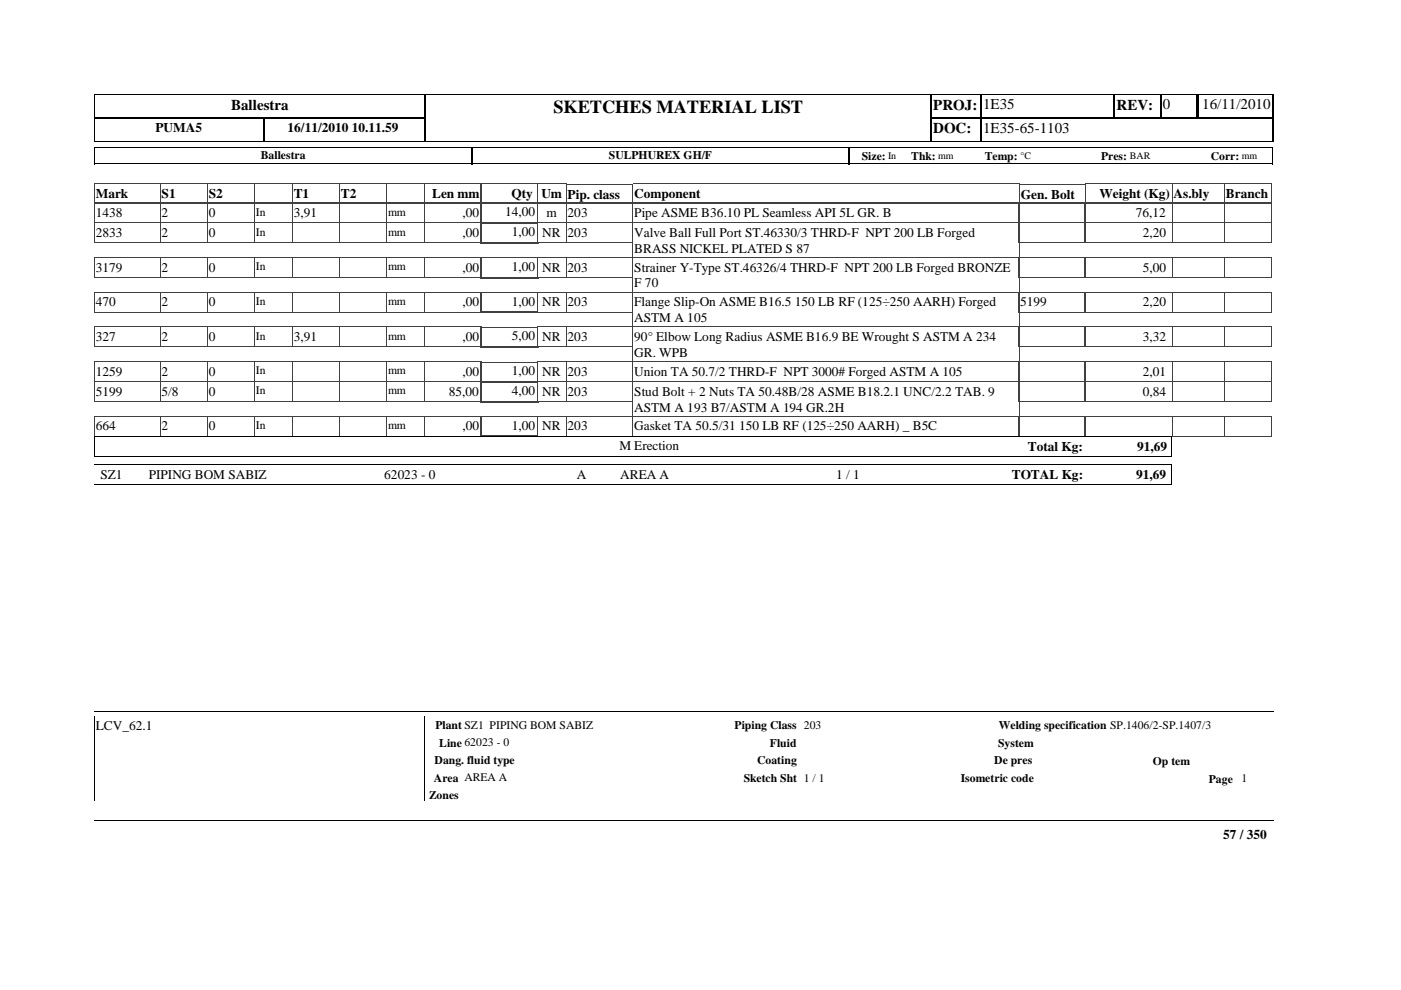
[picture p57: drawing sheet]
<svg xmlns="http://www.w3.org/2000/svg" width="297mm" height="210mm" viewBox="0 0 297 210" stroke-linecap="round" stroke-linejoin="round" font-family="sans-serif">
<defs><g id="words">
<text font-size="3.9" x="117.3" y="23.9">SKETCHES MATERIAL LIST</text>
<g font-size="3.2">
<text x="49" y="23.2">Ballestra</text>
<text x="197.9" y="23.2">PROJ:</text>
<text x="208.4" y="23.2">1E35</text>
<text x="236.7" y="23.2">REV:</text>
<text x="246.5" y="23.2">0</text>
<text x="254.9" y="23.2">16/11/2010</text>
<text x="197.9" y="28.3">DOC:</text>
<text x="208.4" y="28.2">1E35-65-1103</text>
</g>
<g font-size="2.8">
<text x="33" y="27.9">PUMA5</text>
<text x="61" y="27.9">16/11/2010 10.11.59</text>
<text x="20.3" y="42.1">Mark</text>
<text x="20.3" y="46">1438</text>
<text x="34.3" y="46">2</text>
<text x="34.3" y="42.1">S1</text>
<text x="44.3" y="42.1">S2</text>
<text x="44.3" y="46">0</text>
<text x="62.3" y="42.1">T1</text>
<text x="62.3" y="46">3,91</text>
<text x="72.3" y="42.1">T2</text>
<text x="91.6" y="42.1">Len mm</text>
<text x="98.1" y="46">,00</text>
<text x="107.1" y="45.8">14,00</text>
<text x="108.5" y="42.1">Qty</text>
<text x="114.8" y="42.1">Um</text>
<text x="115.8" y="46">m</text>
<text x="120.4" y="42.1">Pip. class</text>
<text x="120.4" y="46">203</text>
<text x="134.5" y="42.1">Component</text>
<text x="134.5" y="46">Pipe ASME B36.10 PL Seamless API 5L GR. B</text>
<text x="216.5" y="42.1">Gen. Bolt</text>
<text x="233.1" y="42.1">Weight (Kg)</text>
<text x="240.8" y="46">76,12</text>
<text x="248.8" y="42.1">As.bly</text>
<text x="259.9" y="42.1">Branch</text>
<text x="20.3" y="50.3">2833</text>
<text x="34.3" y="50.3">2</text>
<text x="44.3" y="50.3">0</text>
<text x="98.1" y="50.3">,00</text>
<text x="108.5" y="50.1">1,00</text>
<text x="115" y="50.3">NR</text>
<text x="120.4" y="50.3">203</text>
<text x="134.5" y="50.3">Valve Ball Full Port ST.46330/3 THRD-F NPT 200 LB Forged</text>
<text x="134.5" y="53.6">BRASS NICKEL PLATED S 87</text>
<text x="242.3" y="50.3">2,20</text>
<text x="20.3" y="57.6">3179</text>
<text x="34.3" y="57.6">2</text>
<text x="44.3" y="57.6">0</text>
<text x="98.1" y="57.6">,00</text>
<text x="108.5" y="57.4">1,00</text>
<text x="115" y="57.6">NR</text>
<text x="120.4" y="57.6">203</text>
<text x="134.5" y="57.6">Strainer Y-Type ST.46326/4 THRD-F NPT 200 LB Forged BRONZE</text>
<text x="242.3" y="57.6">5,00</text>
<text x="20.3" y="65">470</text>
<text x="34.3" y="65">2</text>
<text x="44.3" y="65">0</text>
<text x="98.1" y="65">,00</text>
<text x="108.5" y="64.8">1,00</text>
<text x="115" y="65">NR</text>
<text x="120.4" y="65">203</text>
<text x="134.5" y="60.9">F 70</text>
<text x="134.5" y="65">Flange Slip-On ASME B16.5 150 LB RF (125÷250 AARH) Forged</text>
<text x="216.3" y="65">5199</text>
<text x="242.3" y="65">2,20</text>
<text x="134.5" y="68.3">ASTM A 105</text>
<text x="20.3" y="72.3">327</text>
<text x="34.3" y="72.3">2</text>
<text x="44.3" y="72.3">0</text>
<text x="62.3" y="72.3">3,91</text>
<text x="98.1" y="72.3">,00</text>
<text x="108.5" y="72.1">5,00</text>
<text x="115" y="72.3">NR</text>
<text x="120.4" y="72.3">203</text>
<text x="134.5" y="72.3">90° Elbow Long Radius ASME B16.9 BE Wrought S ASTM A 234</text>
<text x="134.5" y="75.6">GR. WPB</text>
<text x="242.3" y="72.3">3,32</text>
<text x="20.3" y="79.7">1259</text>
<text x="20.3" y="83.9">5199</text>
<text x="34.3" y="79.7">2</text>
<text x="34.3" y="83.9">5/8</text>
<text x="44.3" y="79.7">0</text>
<text x="44.3" y="83.9">0</text>
<text x="95.2" y="83.9">85,00</text>
<text x="98.1" y="79.7">,00</text>
<text x="108.5" y="79.5">1,00</text>
<text x="108.5" y="83.7">4,00</text>
<text x="115" y="79.7">NR</text>
<text x="115" y="83.9">NR</text>
<text x="120.4" y="79.7">203</text>
<text x="120.4" y="83.9">203</text>
<text x="134.5" y="79.7">Union TA 50.7/2 THRD-F NPT 3000# Forged ASTM A 105</text>
<text x="134.5" y="83.9">Stud Bolt + 2 Nuts TA 50.48B/28 ASME B18.2.1 UNC/2.2 TAB. 9</text>
<text x="242.3" y="79.7">2,01</text>
<text x="242.3" y="83.9">0,84</text>
<text x="134.5" y="87.2">ASTM A 193 B7/ASTM A 194 GR.2H</text>
<text x="20.3" y="91.3">664</text>
<text x="34.3" y="91.3">2</text>
<text x="44.3" y="91.3">0</text>
<text x="98.1" y="91.3">,00</text>
<text x="108.5" y="91.1">1,00</text>
<text x="115" y="91.3">NR</text>
<text x="120.4" y="91.3">203</text>
<text x="131.3" y="95.5">M Erection</text>
<text x="134.5" y="91.3">Gasket TA 50.5/31 150 LB RF (125÷250 AARH) _ B5C</text>
<text x="217.9" y="95.6">Total Kg:</text>
<text x="241.1" y="95.6">91,69</text>
<text x="21.3" y="101.5">SZ1</text>
<text x="31.6" y="101.5">PIPING BOM SABIZ</text>
<text x="81.5" y="101.5">62023 - 0</text>
<text x="122.3" y="101.5">A</text>
<text x="131.5" y="101.5">AREA A</text>
<text x="177.3" y="101.5">1 / 1</text>
<text x="214.5" y="101.6">TOTAL Kg:</text>
<text x="240.9" y="101.6">91,69</text>
<text x="20.3" y="154.9">LCV_62.1</text>
<text x="259.4" y="177.9">57 / 350</text>
</g>
<g font-size="2.5">
<text x="55.3" y="33.7">Ballestra</text>
<text x="129.1" y="33.7">SULPHUREX GH/F</text>
<text x="182.7" y="33.8">Size:</text>
<text x="193.2" y="33.8">Thk:</text>
<text x="208.8" y="33.8">Temp:</text>
<text x="233.5" y="33.8">Pres:</text>
<text x="256.7" y="33.8">Corr:</text>
<text x="54.3" y="45.7">In</text>
<text x="82.3" y="45.7">mm</text>
<text x="54.3" y="49.9">In</text>
<text x="82.3" y="49.9">mm</text>
<text x="54.3" y="57.3">In</text>
<text x="82.3" y="57.3">mm</text>
<text x="54.3" y="64.6">In</text>
<text x="82.3" y="64.6">mm</text>
<text x="54.3" y="72">In</text>
<text x="82.3" y="72">mm</text>
<text x="54.3" y="79.4">In</text>
<text x="54.3" y="83.6">In</text>
<text x="82.3" y="79.4">mm</text>
<text x="82.3" y="83.6">mm</text>
<text x="54.3" y="90.9">In</text>
<text x="82.3" y="90.9">mm</text>
<text x="92.3" y="154.6">Plant SZ1 PIPING BOM SABIZ</text>
<text x="155.7" y="154.6">Piping Class 203</text>
<text x="211.8" y="154.6">Welding specification SP.1406/2-SP.1407/3</text>
<text x="93.1" y="158.3">Line 62023 - 0</text>
<text x="163.2" y="158.3">Fluid</text>
<text x="211.6" y="158.3">System</text>
<text x="92" y="165.7">Area AREA A</text>
<text x="92.2" y="162">Dang. fluid type</text>
<text x="157.7" y="165.7">Sketch Sht 1 / 1</text>
<text x="160.5" y="162">Coating</text>
<text x="203.7" y="165.7">Isometric code</text>
<text x="210.8" y="162">De pres</text>
<text x="244.5" y="162.2">Op tem</text>
<text x="256.3" y="165.9">Page</text>
<text x="263.2" y="165.9">1</text>
<text x="91" y="169.4">Zones</text>
</g>
<g font-size="2.1">
<text x="188.3" y="33.7">In</text>
<text x="198.9" y="33.7">mm</text>
<text x="216.4" y="33.7">°C</text>
<text x="239.6" y="33.7">BAR</text>
<text x="263.3" y="33.7">mm</text>
</g>
</g></defs>
<g fill="none" stroke="#404040" stroke-width=".21">
<path d="M20 39h70M20 39v4M34 39v4M43.9 39v4M54 39v4M62 39v4M72 39v4M82 39v4M90 39v4M101.9 39h12.2v4h-12.2zM134.2 39h81.9v4h-81.9M134.2 39v4h-14.2v-3.9h14.2"/>
<path d="M248.5 39h21.2v4h-21.2zM259.6 39v4M20 43h70"/>
</g>
<path d="M113.9 39h6.1v4h-6.1z" fill="#fff"/>
<path d="M90 39h12v4h-12zM113.9 39h6.2l-.1 4h-6.1zM216.2 39.1h13.9v3.9h-13.9zM248.5 39v4M248.5 39h-18.5v4h18.5" fill="none" stroke="#404040" stroke-width=".21"/>
<path d="M20 31.2h249.9M20 34.7h249.9M20 30h70.3M20 20.1h70.3M20.1 20v10.1M20.1 31.1v3.7M197.2 30h72.9M197.2 20.1h72.9M269.9 31.1v3.7" fill="none" stroke="#000" stroke-width=".21"/>
<path d="M20 25h70.3M55.9 24.9v5.2M90.1 20v5.2M100 31.1v3.7M180 31.1v3.7M197.2 25h72.9M197.4 20v10.1M208 20v10.1M246 20v5.2M254 20v5.2" fill="none" stroke="#000" stroke-width=".36"/>
<path d="M20 25.1h70.3M90.1 24.9v5.2M236.3 20v5.2M253.8 20v5.2" fill="none" stroke="#000" stroke-width=".34"/>
<path d="M269.9 20v10.1" fill="none" stroke="#000" stroke-width=".25"/>
<path d="M90.3 20.2h107v9.7h-107z" fill="#fff"/>
<path d="M89.9 20.1h107.8M89.9 30h107.8" fill="none" stroke="#000" stroke-width=".21"/>
<path d="M197.5 20v10.1" fill="none" stroke="#000" stroke-width=".36"/>
<path d="M90.1 20v10.1" fill="none" stroke="#000" stroke-width=".34"/>
<g fill="none" stroke="#404040" stroke-width=".21">
<path d="M20 43h82v4.3h-82M20 43v4.3M34 43v4.3M43.9 43v4.3M54 43v4.3M62 43v4.3M72 43v4.3M82 43v4.3M90 43v4.3M101.8 43.1h12.5M101.8 47.2h12.5M120 43h96.1v4.3h-96.1z"/>
<path d="M134.2 43v4.3M230 43h39.7v4.3h-39.7zM248.5 43v4.3M259.6 43v4.3"/>
</g>
<path d="M102 43v4.3M114.1 43v4.3" fill="none" stroke="#404040" stroke-width=".36"/>
<path d="M113.9 43.1h6.1v4.2h-6.1z" fill="#fff"/>
<g fill="none" stroke="#404040" stroke-width=".21">
<path d="M20 47.3h82v4.2h-82M20 47.3v4.2M34 47.3v4.2M43.9 47.3v4.2M54 47.3v4.2M62 47.3v4.2M72 47.3v4.2M82 47.3v4.2M90 47.3v4.2M101.8 47.3h12.5M134.2 47.3v7.3M216 47.3v-4.3h13.9l.1 4.3h-116.1v-4.3h6.2l-.1 8.5h14.2"/>
<path d="M216.1 47.3v7.3M230 47.3h39.7v4.2h-39.7zM248.5 47.3v4.2M259.6 47.3v4.2"/>
</g>
<path d="M102 47.3v4.4M114.1 47.3v4.4" fill="none" stroke="#404040" stroke-width=".36"/>
<path d="M101.8 51.5h12.5" fill="none" stroke="#404040" stroke-width=".34"/>
<path d="M113.9 47.3h6.1v4.2h-6.1z" fill="#fff"/>
<g fill="none" stroke="#404040" stroke-width=".21">
<path d="M20 54.6h82v4.3M20 58.9h82M20 54.6v4.3M34 54.6v4.3M43.9 54.6v4.3M54 54.6v4.3M62 54.6v4.3M72 54.6v4.3M82 54.6v4.3M90 54.6v4.3M101.8 54.7h12.5M113.9 47.3h6.2l-.1 4.2h-6.1z"/>
<path d="M120 58.9h14.2M120 58.9v-4.3h96.1v7.4h-81.9M134.2 54.6v7.4M216 47.3h14l-.1 4.2h-13.9zM230 58.9h39.7M230 58.9v-4.3h39.7v4.3M248.5 54.6v4.3M259.6 54.6v4.3"/>
</g>
<path d="M102 54.6v4.4M114.1 54.6v4.4" fill="none" stroke="#404040" stroke-width=".36"/>
<path d="M101.8 58.8h12.5" fill="none" stroke="#404040" stroke-width=".34"/>
<path d="M113.9 54.6h6.1v4.2h-6.1z" fill="#fff"/>
<g fill="none" stroke="#404040" stroke-width=".21">
<path d="M113.9 58.9h6.2M113.9 58.9v-4.3h6.2l-.1 4.3M216 58.9h14M216 58.9v-4.3h14l-.1 4.3M20 62h82v4.2M20 66.2h82M20 62v4.2M34 62v4.2M43.9 62v4.2M54 62v4.2M62 62v4.2M72 62v4.2"/>
<path d="M82 62v4.2M90 62v4.2M101.8 62.1h12.5M120 66.2h14.2M120 66.2v-4.2h96.1v7.3M134.2 62v7.3M230 66.2h39.7M230 66.2v-4.2h39.7v4.2M248.5 62v4.2M259.6 62v4.2"/>
</g>
<path d="M102 62v4.4M114.1 62v4.4" fill="none" stroke="#404040" stroke-width=".36"/>
<path d="M101.8 66.2h12.5" fill="none" stroke="#404040" stroke-width=".34"/>
<path d="M113.9 62h6.1v4.2h-6.1z" fill="#fff"/>
<g fill="none" stroke="#404040" stroke-width=".21">
<path d="M20 69.3h82v4.3h-82M20 69.3v4.3M34 69.3v4.3M43.9 69.3v4.3M54 69.3v4.3M62 69.3v4.3M72 69.3v4.3M82 69.3v4.3M90 69.3v4.3M101.8 69.4h12.5M113.9 66.2h6.2M113.9 66.2v-4.2h6.2l-.1 4.2"/>
<path d="M134.2 69.3v7.4M134.2 73.6h-14.2v-4.3h96.1v7.4h-81.9M216 66.2h14M216 66.2v-4.2h14l-.1 4.2M230 69.3h39.7v4.3h-39.7zM248.5 69.3v4.3M259.6 69.3v4.3"/>
</g>
<path d="M102 69.3v4.4M114.1 69.3v4.4" fill="none" stroke="#404040" stroke-width=".36"/>
<path d="M101.8 73.6h12.5" fill="none" stroke="#404040" stroke-width=".34"/>
<path d="M113.9 69.3h6.1v4.3h-6.1z" fill="#fff"/>
<g fill="none" stroke="#404040" stroke-width=".21">
<path d="M20 76.7h82v4.2h-82M20 76.7v4.2M34 76.7v4.2M43.9 76.7v4.2M54 76.7v4.2M62 76.7v4.2M72 76.7v4.2M82 76.7v4.2M90 76.7v4.2M101.8 76.8h12.5M113.9 69.3h6.2l-.1 4.3h-6.1zM120 76.7h96.1v4.2h-96.1z"/>
<path d="M134.2 76.7v4.2M216 69.3h14l-.1 4.3h-13.9zM230 76.7h39.7v4.2h-39.7zM248.5 76.7v4.2M259.6 76.7v4.2M101.8 80.8h12.5"/>
</g>
<path d="M102 76.7v4.2M114.1 76.7v4.2" fill="none" stroke="#404040" stroke-width=".36"/>
<path d="M113.9 76.7h6.1v4.2h-6.1z" fill="#fff"/>
<g fill="none" stroke="#404040" stroke-width=".21">
<path d="M20 80.9h82v4.3h-82M20 80.9v4.3M34 80.9v4.3M43.9 80.9v4.3M54 80.9v4.3M62 80.9v4.3M72 80.9v4.3M82 80.9v4.3M90 80.9v4.3M101.8 81h12.5M134.2 80.9v7.4M216 80.9v-4.2h13.9l.1 4.2h-116.1v-4.2h6.2l-.1 8.5h14.2"/>
<path d="M216.1 80.9v7.4M230 80.9h39.7v4.3h-39.7zM248.5 80.9v4.3M259.6 80.9v4.3"/>
</g>
<path d="M102 80.9v4.4M114.1 80.9v4.4" fill="none" stroke="#404040" stroke-width=".36"/>
<path d="M101.8 85.2h12.5" fill="none" stroke="#404040" stroke-width=".34"/>
<path d="M113.9 80.9h6.1v4.3h-6.1z" fill="#fff"/>
<g fill="none" stroke="#404040" stroke-width=".21">
<path d="M20 88.3h82v4.2h-82M20 88.3v4.2M34 88.3v4.2M43.9 88.3v4.2M54 88.3v4.2M62 88.3v4.2M72 88.3v4.2M82 88.3v4.2M90 88.3v4.2M101.8 88.3h12.5M101.8 92.4h12.5M113.9 80.9h6.2l-.1 4.3h-6.1z"/>
<path d="M120 88.3h96.1v4.2h-96.1zM134.2 88.3v4.2M216 80.9h14l-.1 4.3h-13.9zM230 88.3h39.7v4.2h-39.7zM248.5 88.3v4.2M259.6 88.3v4.2"/>
</g>
<path d="M102 88.3v4.2M114.1 88.3v4.2" fill="none" stroke="#404040" stroke-width=".36"/>
<path d="M113.9 88.3h6.1v4.2h-6.1z" fill="#fff"/>
<path d="M113.9 88.3h6.2l-.1 4.2h-6.1zM216 88.3h14l-.1 4.2h-13.9z" fill="none" stroke="#404040" stroke-width=".21"/>
<path d="M20 92.5h228.3v4.3l-228.3-.1M20 92.5v4.3" fill="none" stroke="#000" stroke-width=".21"/>
<path d="M189 98.5h23.8v4.2h-23.8z" fill="#fff"/>
<path d="M20 98.5h228.3v4.2h-228.3M20 150.9h250M20 173.9h250" fill="none" stroke="#000" stroke-width=".21"/>
<path d="M20 151.9h70v18h-70z" fill="#fff"/>
<path d="M20 151.9v18M90.1 151.9v18" fill="none" stroke="#000" stroke-width=".21"/>
<use href="#words"/>
</svg>
